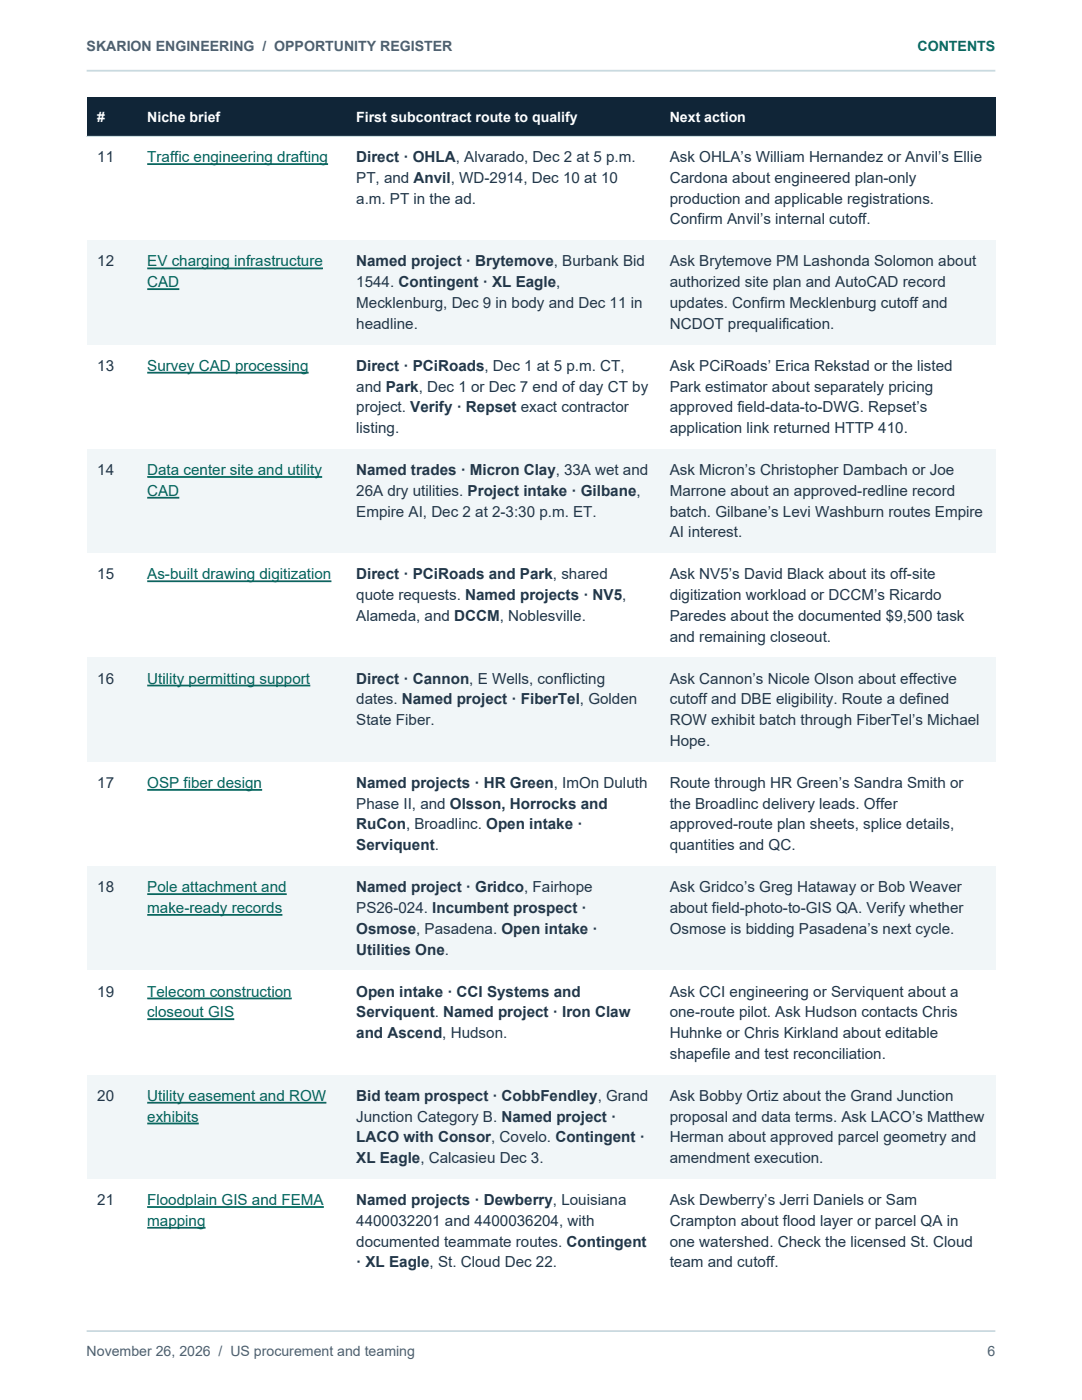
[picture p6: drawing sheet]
<svg xmlns="http://www.w3.org/2000/svg" width="216mm" height="279mm" viewBox="0 0 216 279" stroke-linecap="round" stroke-linejoin="round" font-family="sans-serif">
<defs><g id="words">
<g font-size="3" fill="#223749">
<text x="19.4" y="32.4">11</text>
<text x="71.1" y="32.4">Direct · OHLA, Alvarado, Dec 2 at 5 p.m.</text>
<text x="133.6" y="32.4">Ask OHLA’s William Hernandez or Anvil’s Ellie</text>
<text x="71.1" y="36.5">PT, and Anvil, WD-2914, Dec 10 at 10</text>
<text x="71.1" y="40.7">a.m. PT in the ad.</text>
<text x="133.6" y="36.5">Cardona about engineered plan-only</text>
<text x="133.6" y="40.7">production and applicable registrations.</text>
<text x="133.6" y="44.8">Confirm Anvil’s internal cutoff.</text>
<text x="19.4" y="53.2">12</text>
<text x="71.1" y="53.2">Named project · Brytemove, Burbank Bid</text>
<text x="133.6" y="53.2">Ask Brytemove PM Lashonda Solomon about</text>
<text x="71.1" y="57.3">1544. Contingent · XL Eagle,</text>
<text x="133.6" y="57.3">authorized site plan and AutoCAD record</text>
<text x="71.1" y="61.5">Mecklenburg, Dec 9 in body and Dec 11 in</text>
<text x="71.1" y="65.6">headline.</text>
<text x="133.6" y="61.5">updates. Confirm Mecklenburg cutoff and</text>
<text x="133.6" y="65.6">NCDOT prequalification.</text>
<text x="19.4" y="74">13</text>
<text x="71.1" y="74">Direct · PCiRoads, Dec 1 at 5 p.m. CT,</text>
<text x="133.6" y="74">Ask PCiRoads’ Erica Rekstad or the listed</text>
<text x="71.1" y="78.1">and Park, Dec 1 or Dec 7 end of day CT by</text>
<text x="71.1" y="82.3">project. Verify · Repset exact contractor</text>
<text x="133.6" y="78.1">Park estimator about separately pricing</text>
<text x="133.6" y="82.3">approved field-data-to-DWG. Repset’s</text>
<text x="71.1" y="86.4">listing.</text>
<text x="133.6" y="86.4">application link returned HTTP 410.</text>
<text x="19.4" y="94.8">14</text>
<text x="71.1" y="94.8">Named trades · Micron Clay, 33A wet and</text>
<text x="133.6" y="94.8">Ask Micron’s Christopher Dambach or Joe</text>
<text x="71.1" y="99">26A dry utilities. Project intake · Gilbane,</text>
<text x="133.6" y="99">Marrone about an approved-redline record</text>
<text x="71.1" y="103.1">Empire AI, Dec 2 at 2-3:30 p.m. ET.</text>
<text x="133.6" y="103.1">batch. Gilbane’s Levi Washburn routes Empire</text>
<text x="133.6" y="107.2">AI interest.</text>
<text x="19.4" y="115.6">15</text>
<text x="71.1" y="115.6">Direct · PCiRoads and Park, shared</text>
<text x="71.1" y="119.8">quote requests. Named projects · NV5,</text>
<text x="133.6" y="115.6">Ask NV5’s David Black about its off-site</text>
<text x="133.6" y="119.8">digitization workload or DCCM’s Ricardo</text>
<text x="71.1" y="123.9">Alameda, and DCCM, Noblesville.</text>
<text x="133.6" y="123.9">Paredes about the documented $9,500 task</text>
<text x="133.6" y="128.1">and remaining closeout.</text>
<text x="19.4" y="136.4">16</text>
<text x="71.1" y="136.4">Direct · Cannon, E Wells, conflicting</text>
<text x="133.6" y="136.4">Ask Cannon’s Nicole Olson about effective</text>
<text x="71.1" y="140.6">dates. Named project · FiberTel, Golden</text>
<text x="133.6" y="140.6">cutoff and DBE eligibility. Route a defined</text>
<text x="71.1" y="144.7">State Fiber.</text>
<text x="133.6" y="144.7">ROW exhibit batch through FiberTel’s Michael</text>
<text x="133.6" y="148.9">Hope.</text>
<text x="19.4" y="157.3">17</text>
<text x="71.1" y="157.3">Named projects · HR Green, ImOn Duluth</text>
<text x="71.1" y="161.4">Phase II, and Olsson, Horrocks and</text>
<text x="133.6" y="157.3">Route through HR Green’s Sandra Smith or</text>
<text x="133.6" y="161.4">the Broadlinc delivery leads. Offer</text>
<text x="71.1" y="165.5">RuCon, Broadlinc. Open intake ·</text>
<text x="133.6" y="165.5">approved-route plan sheets, splice details,</text>
<text x="71.1" y="169.7">Serviquent.</text>
<text x="133.6" y="169.7">quantities and QC.</text>
<text x="19.4" y="178.1">18</text>
<text x="71.1" y="178.1">Named project · Gridco, Fairhope</text>
<text x="133.6" y="178.1">Ask Gridco’s Greg Hataway or Bob Weaver</text>
<text x="71.1" y="182.2">PS26-024. Incumbent prospect ·</text>
<text x="133.6" y="182.2">about field-photo-to-GIS QA. Verify whether</text>
<text x="71.1" y="186.4">Osmose, Pasadena. Open intake ·</text>
<text x="71.1" y="190.5">Utilities One.</text>
<text x="133.6" y="186.4">Osmose is bidding Pasadena’s next cycle.</text>
<text x="19.4" y="198.9">19</text>
<text x="71.1" y="198.9">Open intake · CCI Systems and</text>
<text x="71.1" y="203">Serviquent. Named project · Iron Claw</text>
<text x="133.6" y="198.9">Ask CCI engineering or Serviquent about a</text>
<text x="133.6" y="203">one-route pilot. Ask Hudson contacts Chris</text>
<text x="71.1" y="207.2">and Ascend, Hudson.</text>
<text x="133.6" y="207.2">Huhnke or Chris Kirkland about editable</text>
<text x="133.6" y="211.3">shapefile and test reconciliation.</text>
<text x="19.4" y="219.7">20</text>
<text x="71.1" y="219.7">Bid team prospect · CobbFendley, Grand</text>
<text x="133.6" y="219.7">Ask Bobby Ortiz about the Grand Junction</text>
<text x="71.1" y="223.8">Junction Category B. Named project ·</text>
<text x="71.1" y="228">LACO with Consor, Covelo. Contingent ·</text>
<text x="133.6" y="223.8">proposal and data terms. Ask LACO’s Matthew</text>
<text x="133.6" y="228">Herman about approved parcel geometry and</text>
<text x="71.1" y="232.1">XL Eagle, Calcasieu Dec 3.</text>
<text x="133.6" y="232.1">amendment execution.</text>
<text x="19.4" y="240.5">21</text>
<text x="71.1" y="240.5">Named projects · Dewberry, Louisiana</text>
<text x="71.1" y="244.7">4400032201 and 4400036204, with</text>
<text x="133.6" y="240.5">Ask Dewberry’s Jerri Daniels or Sam</text>
<text x="133.6" y="244.7">Crampton about flood layer or parcel QA in</text>
<text x="71.1" y="248.8">documented teammate routes. Contingent</text>
<text x="133.6" y="248.8">one watershed. Check the licensed St. Cloud</text>
<text x="71.1" y="252.9">· XL Eagle, St. Cloud Dec 22.</text>
<text x="133.6" y="252.9">team and cutoff.</text>
</g>
<g font-size="3" fill="#00675d">
<text x="29.4" y="32.4">Traffic engineering drafting</text>
<text x="29.4" y="53.2">EV charging infrastructure</text>
<text x="29.4" y="57.3">CAD</text>
<text x="29.4" y="74">Survey CAD processing</text>
<text x="29.4" y="94.8">Data center site and utility</text>
<text x="29.4" y="99">CAD</text>
<text x="29.4" y="115.6">As-built drawing digitization</text>
<text x="29.4" y="136.4">Utility permitting support</text>
<text x="29.4" y="157.3">OSP fiber design</text>
<text x="29.4" y="178.1">Pole attachment and</text>
<text x="29.4" y="182.2">make-ready records</text>
<text x="29.4" y="198.9">Telecom construction</text>
<text x="29.4" y="203">closeout GIS</text>
<text x="29.4" y="219.7">Utility easement and ROW</text>
<text x="29.4" y="223.8">exhibits</text>
<text x="29.4" y="240.5">Floodplain GIS and FEMA</text>
<text x="29.4" y="244.7">mapping</text>
</g>
<g font-size="2.8" fill="#4b6072">
<text x="17.3" y="10.2">SKARION ENGINEERING / OPPORTUNITY REGISTER</text>
<text x="17.3" y="270.6">November 26, 2026 / US procurement and teaming</text>
<text x="197" y="270.6">6</text>
</g>
<text font-size="2.8" fill="#007067" x="183.1" y="10.2">CONTENTS</text>
<g font-size="2.8" fill="#fff">
<text x="19.4" y="24.3">#</text>
<text x="29.4" y="24.3">Niche brief</text>
<text x="71.1" y="24.3">First subcontract route to qualify</text>
<text x="133.6" y="24.3">Next action</text>
</g>
</g></defs>
<path d="M17.3 14.1h181.3M17.3 265.6h181.3" fill="none" stroke="#c9d8e1" stroke-width=".35"/>
<path d="M17.3 19.4h181.3v7.8h-181.3z" fill-rule="evenodd" fill="#102537"/>
<path d="M17.3 27.2h181.3v20.8h-181.3z" fill-rule="evenodd" fill="#fff"/>
<path d="M17.3 48h181.3v20.8h-181.3z" fill-rule="evenodd" fill="#f1f6f8"/>
<path d="M17.3 68.8h181.3v20.9h-181.3z" fill-rule="evenodd" fill="#fff"/>
<path d="M17.3 89.7h181.3v20.8h-181.3z" fill-rule="evenodd" fill="#f1f6f8"/>
<path d="M17.3 110.5h181.3v20.8h-181.3z" fill-rule="evenodd" fill="#fff"/>
<path d="M17.3 131.3h181.3v20.8h-181.3z" fill-rule="evenodd" fill="#f1f6f8"/>
<path d="M17.3 152.1h181.3v20.8h-181.3z" fill-rule="evenodd" fill="#fff"/>
<path d="M17.3 172.9h181.3v20.8h-181.3z" fill-rule="evenodd" fill="#f1f6f8"/>
<path d="M17.3 193.7h181.3v20.8h-181.3z" fill-rule="evenodd" fill="#fff"/>
<path d="M17.3 214.5h181.3v20.9h-181.3z" fill-rule="evenodd" fill="#f1f6f8"/>
<path d="M17.3 235.4h181.3v20.8h-181.3z" fill-rule="evenodd" fill="#fff"/>
<g fill="none" stroke="#00675d" stroke-width=".35">
<path d="M29.4 32.7h36.1M29.4 53.6h35.1M29.4 57.7h6.4M29.4 74.4h32.2M29.4 95.2h34.9M29.4 99.3h6.4M29.4 116h36.7M29.4 136.8h32.5M29.4 157.6h22.9M29.4 178.4h27.8M29.4 182.6h27M29.4 199.3h28.8"/>
<path d="M29.4 203.4h17.3M29.4 220.1h35.7M29.4 224.2h10.3M29.4 240.9h35.2M29.4 245h11.6"/>
</g>
<path d="M17.3 27.2h181.3" fill="none" stroke="#c9d8e1" stroke-width=".2"/>
<use href="#words"/>
</svg>
